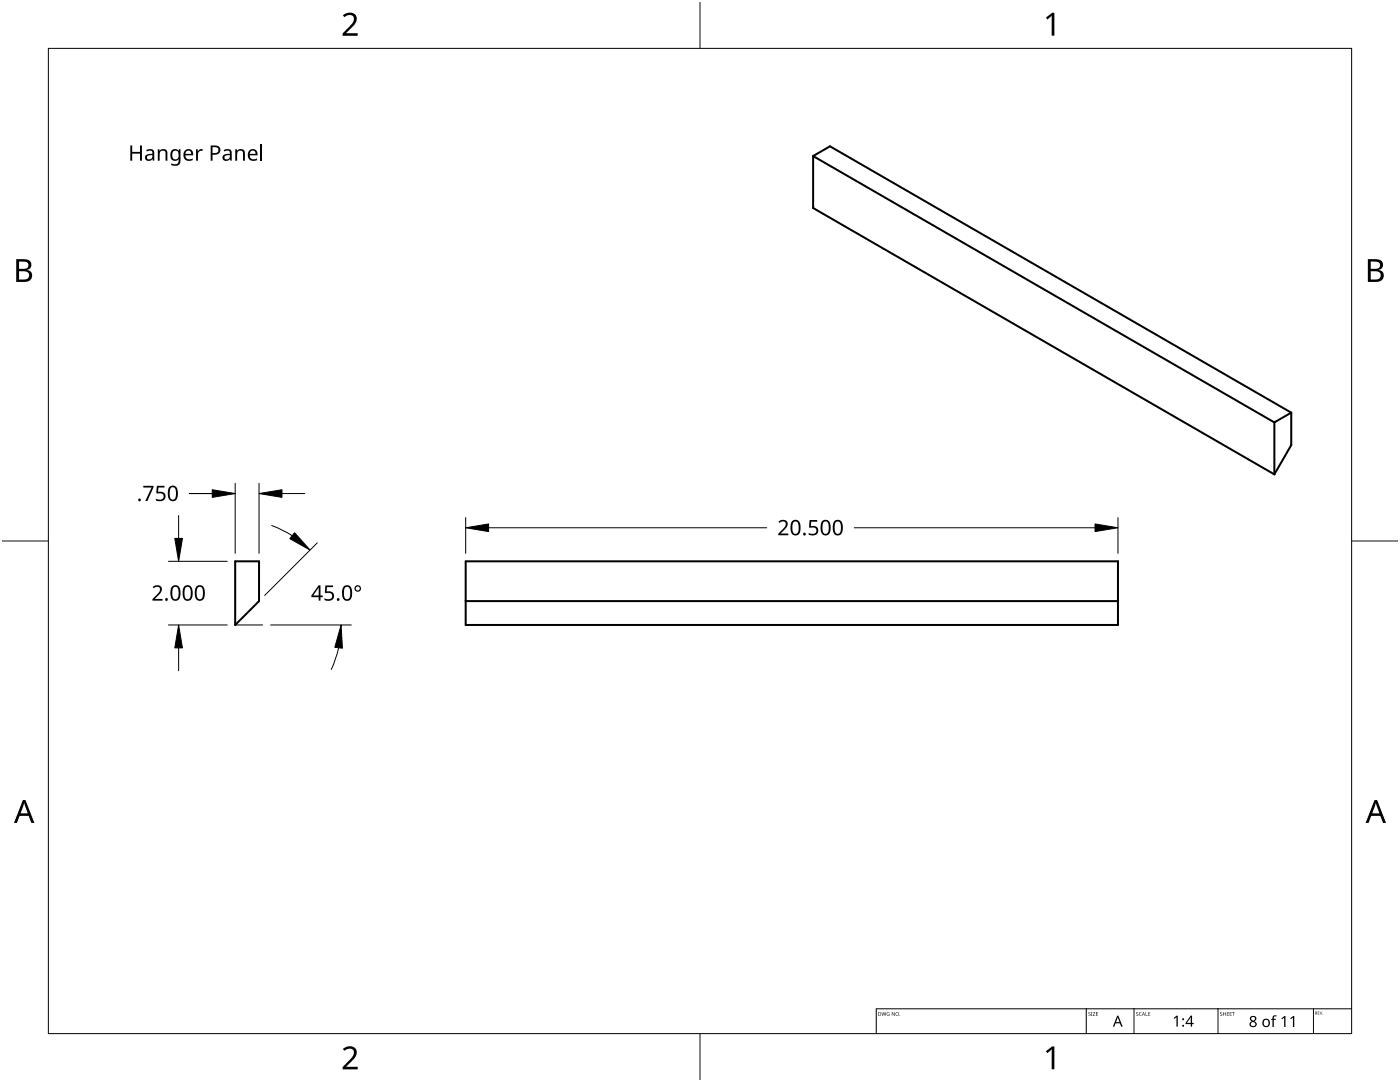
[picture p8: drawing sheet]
<svg xmlns="http://www.w3.org/2000/svg" width="279mm" height="216mm" viewBox="0 0 279 216" stroke-linecap="round" stroke-linejoin="round" font-family="sans-serif">
<path d="M162.3 31.1l3.3-1.9 92.1 53.1M162.3 31.1l92 53.2M162.3 31.1v10.4l92 53.2M254.3 84.3v10.4M257.7 82.3l-3.4 2M257.7 82.3v6.5l-3.4 5.9M46.9 112h4.8v7.9l-4.8 4.8zM92.9 112h130.2v12.7h-130.2zM92.9 119.9h130.2" fill="none" stroke="#000" stroke-width=".4"/>
<path d="M9.7 9.7h260v196.5h-260z" fill="none" stroke="#000" stroke-width=".2"/>
<path d="M139.7 .5v9.2M.5 108h9.2M269.7 108h9.2M139.7 206.2v9.2" fill="none" stroke="#000" stroke-width=".2"/>
<g fill="#000">
<path d="M68.4 3.1a1.64 1.64 0 0 1 2.8 .4 2.52 2.52 0 0 1-1.2 2.2l-.9 .9h2.3v.5h-3v-.4l1.2-1.2a1.95 1.95 0 0 0 .9-2.2 1.23 1.23 0 0 0-1.8 .1zM208.7 3.5l1.3-.9h.4v4.5h-.5v-4l-.9 .8zM68.4 209.3a1.64 1.64 0 0 1 2.8 .4 2.52 2.52 0 0 1-1.2 2.2l-.9 1h2.3v.5h-3v-.5l1.2-1.2a1.95 1.95 0 0 0 .9-2.1 1.23 1.23 0 0 0-1.8 .1zM208.7 209.8l1.3-1h.4v4.6h-.5v-4l-.9 .7z"/>
<path d="M3.2 51.7h1.3a1.28 1.28 0 0 1 1.7 1.3 1.04 1.04 0 0 1-.8 .9 1.23 1.23 0 0 1 1 1.5 1.23 1.23 0 0 1-1.6 .9h-1.6zM3.8 54.1v1.7h.9a.86 .86 0 0 0 1.1-.9 .86 .86 0 0 0-1.1-.8zM3.8 52.2v1.4h.8a.78 .78 0 0 0 1.1-.7 .78 .78 0 0 0-1.1-.7z"/>
<path d="M273 51.7h1.3a1.28 1.28 0 0 1 1.7 1.3 1.04 1.04 0 0 1-.9 .9 1.23 1.23 0 0 1 1 1.5 1.23 1.23 0 0 1-1.5 .9h-1.6zM273.6 54.1v1.7h.9a.86 .86 0 0 0 1.1-.9 .86 .86 0 0 0-1.2-.8zM273.6 52.2v1.4h.8a.78 .78 0 0 0 1-.7 .78 .78 0 0 0-1.1-.7z"/>
<path d="M4.6 159.6h.5l1.8 4.6h-.6l-.6-1.4h-1.8l-.5 1.4h-.6zM4.8 160.2l-.7 2.1h1.4z"/>
<path d="M274.3 159.6h.5l1.8 4.6h-.6l-.5-1.4h-1.8l-.6 1.4h-.6zM274.6 160.2l-.7 2.1h1.4z"/>
</g>
<path d="M216.8 201.3v4.9M226.3 201.3v4.9M243.1 201.3v4.9M262.1 201.3v4.9M269.7 201.3h-94.8v4.9" fill="none" stroke="#000" stroke-width=".2"/>
<g fill="#000">
<path d="M175.9 202l.3 .6 .2-.6 .2 .6 .3-.6-.2 .7-.3-.6-.3 .6zM177 202.1l.5-.1-.4 .1-.1 .2 .3 .3h.2v-.2l-.2-.1h.2v.4l-.5-.1zM178 202l.5 .6 .1-.6v.7l-.5-.6-.1 .6zM217.2 202h.3l.1 .1a.18 .18 0 0 0-.2 0 .18 .18 0 0 0-.1 .2 .18 .18 0 0 0 .3 0 .23 .23 0 0 1-.1 .4 .23 .23 0 0 1-.3-.1 .18 .18 0 0 0 .3 .1 .18 .18 0 0 0 0-.3l-.3-.2zM217.7 202h.3v.7h-.3zM218.1 202h.5l-.4 .6 .4 .1h-.5l.4-.7zM218.7 202h.4h-.3v.3h.3l-.3 .1v.2l.3 .1h-.4zM226.8 202h.2l.1 .1a.18 .18 0 0 0-.2 0 .18 .18 0 0 0 0 .2 .18 .18 0 0 0 .2 0 .23 .23 0 0 1 0 .4 .23 .23 0 0 1-.4-.1 .18 .18 0 0 0 .3 .1 .18 .18 0 0 0 0-.3l-.2-.2zM227.4 202.1l.2-.1 .2 .1a.29 .29 0 0 0-.4 .2 .29 .29 0 0 0 .4 .3l-.1 .1-.3-.1zM228.6 202l.1 .6 .3 .1h-.4zM229.2 202h.4h-.3v.3h.2l-.2 .1v.2l.3 .1h-.4zM234.2 203.1l.6-.4h.2v2.1h-.2v-1.9l-.4 .4z"/>
<path d="M243.5 202h.3l.1 .1a.18 .18 0 0 0-.3 0 .18 .18 0 0 0 0 .2 .18 .18 0 0 0 .3 0 .23 .23 0 0 1-.1 .4 .23 .23 0 0 1-.3-.1 .18 .18 0 0 0 .2 .1 .18 .18 0 0 0 .1-.3l-.3-.2zM244.1 202l.1 .3h.4v-.3v.7v-.3h-.4l-.1 .3zM244.8 202h.5h-.4v.3h.3l-.3 .1v.2l.4 .1h-.5zM245.4 202h.4h-.3v.3h.3l-.3 .1v.2l.3 .1h-.4zM245.9 202h.5h-.2v.7l-.1-.7zM254.1 202.7l.3-.1h.4l-.1 .3-.3-.1-.2 .2v.3h.4v.2h-.4v1.4h-.3v-1.4h-.2v-.1l.2-.1zM255.7 203.2l.6-.5h.2v2.2h-.2v-1.9l-.4 .4zM257.5 203.2l.6-.5h.2v2.2h-.3v-1.9l-.4 .4zM263 201.8h.3l-.2 .1v.2h.2l-.2 .1v.2l.2 .1h-.3zM263.4 201.8l.2 .6 .3-.6-.2 .7z"/>
<path d="M175.3 202l.5 .1 .1 .3-.2 .2-.4 .1zM175.4 202v.6h.2l.1-.4z"/>
<path d="M178.7 202.3a.36 .36 0 0 1 .7 0 .36 .36 0 0 1-.7 0zM178.8 202.3a.3 .3 0 0 0 .6 0 .3 .3 0 0 0-.6 0z"/>
<path d="M223 202.7h.2l.9 2.2h-.3l-.3-.7h-.9l-.2 .7h-.3zM223.1 203l-.4 .9h.7z"/>
<path d="M228.2 202l.3 .7-.2-.2h-.2l-.2 .2zM228.2 202.1l-.1 .3h.2z"/>
<path d="M237.6 202.7h.3v1.4h.3v.3h-.3v.4h-.3v-.4h-1v-.3zM237.6 202.9l-.7 1.2h.7z"/>
<path d="M249.5 202.9a.62 .62 0 0 1 .9-.2 .62 .62 0 0 1 .2 .9l-.3 .2a.65 .65 0 0 1 .4 .9 .65 .65 0 0 1-.9 .2 .59 .59 0 0 1-.4-.6 .59 .59 0 0 1 .4-.5l-.3-.4zM249.6 204.4a.45 .45 0 0 0 .9 0 .45 .45 0 0 0-.9 0zM249.7 203.3a.37 .37 0 0 0 .7 0 .37 .37 0 0 0-.7 0z"/>
<path d="M252.1 203.5a.81 .81 0 0 1 1.2 .1 .81 .81 0 0 1-.2 1.1 .81 .81 0 0 1-1.1-.2l-.1-.6zM252.4 203.6a.6 .6 0 0 0-.2 .8 .6 .6 0 0 0 .8 .2l.1-.2a.56 .56 0 0 0 0-.7 .56 .56 0 0 0-.7-.1z"/>
<path d="M262.5 201.8h.1a.17 .17 0 0 1 .2 .2 .17 .17 0 0 1-.1 .2l.2 .3-.2-.3-.2 .3zM262.5 201.9v.2h.2l.1-.1z"/>
<circle cx="179.6" cy="202.6" r=".07"/>
<circle cx="236.1" cy="204.7" r=".2"/>
<circle cx="236.1" cy="203.4" r=".2"/>
<circle cx="264" cy="202.4" r=".05"/>
</g>
<g fill="none" stroke="#000" stroke-width=".2">
<path d="M37.8 98.5h9.1M46.9 96.5v13.9M51.7 96.5v13.9M56.3 98.5h4.5M33.6 112h11.7M35.6 102.9v4.5M54.2 104.9l2.4 1 1.7 1M63.3 108.3l-10.5 10.5M92.9 103.3v7.1M97.5 105.3h55.5M170.5 105.3h48M223.1 103.3v7.1"/>
<path d="M33.6 124.7h11.7M35.6 129.3v4.5M54 124.7h16.1M67.6 129.3l-.5 1.8-1 2.5"/>
</g>
<path d="M42.4 97.7l4.5 .8-4.5 .7zM51.7 98.5l4.6-.8v1.5zM34.9 107.4h1.5l-.8 4.6zM58.8 106.3l3.1 3.5-4.1-2.3zM92.9 105.3l4.6-.8v1.6zM218.5 104.5l4.6 .8-4.6 .8zM35.6 124.7l.8 4.6h-1.5zM68.1 124.7l.2 4.6-1.5-.1z" fill="#000" stroke="#000" stroke-width=".2"/>
<g fill="#000">
<path d="M26 29h.4v1.3h1.5v-1.3h.4v3.1h-.4v-1.5h-1.5v1.5h-.4zM31.5 29.8h.3v.3a.87 .87 0 0 1 1-.3 .87 .87 0 0 1 .6 .8v1.5h-.4v-1.5a.61 .61 0 0 0-.7-.5 .61 .61 0 0 0-.4 .8v1.2h-.4zM39.1 29.8h.3l.1 .4 .4-.4h.6l-.1 .3h-.4a.73 .73 0 0 0-.5 .7v1.3h-.4zM47 29.8h.3v.3a.87 .87 0 0 1 1-.3 .87 .87 0 0 1 .6 .8v1.5h-.4v-1.5a.61 .61 0 0 0-.7-.5 .61 .61 0 0 0-.5 .8v1.2h-.3zM28.6 96.9h2v.3l-1.2 2.8h-.4l1.2-2.7h-1.6zM31.3 96.9h1.5v.4h-1.2l-.1 .9a1.02 1.02 0 0 1 1.6 .8 1.02 1.02 0 0 1-1.4 1l-.6-.1v-.4a.88 .88 0 0 0 1 .2 .88 .88 0 0 0 .5-.8 .85 .85 0 0 0-1.2-.4l-.2-.1zM30.5 117.1a1.01 1.01 0 0 1 1.1-.3 1.01 1.01 0 0 1 .7 1l-.3 .5-1.1 1.2h1.5v.3h-2v-.3l1.1-1.1a.72 .72 0 0 0 .5-.6 .72 .72 0 0 0-.5-.7l-.8 .3zM64.9 116.8h1.6v.4h-1.2l-.1 .8a1.02 1.02 0 0 1 1.5 .9 1.02 1.02 0 0 1-1.4 1l-.5-.2v-.3a.88 .88 0 0 0 .9 .2 .88 .88 0 0 0 .6-.8 .85 .85 0 0 0-1.3-.4l-.2-.2zM155.4 104.1a1.01 1.01 0 0 1 1.1-.4 1.01 1.01 0 0 1 .7 1l-.3 .6-1.1 1.2h1.5v.3h-2v-.3l1.1-1.1a.72 .72 0 0 0 .4-.7 .72 .72 0 0 0-.4-.6l-.8 .2zM161.6 103.8h1.5v.3h-1.2l-.1 .9a1.02 1.02 0 0 1 1.5 .8 1.02 1.02 0 0 1-1.4 1l-.5-.1v-.4a.88 .88 0 0 0 1 .3 .88 .88 0 0 0 .5-.9 .85 .85 0 0 0-1.3-.4l-.1-.1z"/>
<path d="M29.2 29.9a.93 .93 0 0 1 1-.2 .93 .93 0 0 1 .6 .8v1.6h-.3l-.1-.4a.74 .74 0 0 1-1.1 .3 .74 .74 0 0 1 .1-1.2l1-.1a.53 .53 0 0 0-.2-.6 .53 .53 0 0 0-.6 0l-.3 .1zM29.4 31.2a.49 .49 0 0 0 .2 .7 .49 .49 0 0 0 .7-.4l.1-.6z"/>
<path d="M34.4 29.9a.94 .94 0 0 1 1.3 .2v-.3h.3v2.3a1.14 1.14 0 0 1-1.8 .8v-.3a.91 .91 0 0 0 1.4-.3l.1-.5a1 1 0 0 1-1.4 .1 1 1 0 0 1-.3-1.2zM34.6 30.2a.92 .92 0 0 0-.2 1 .92 .92 0 0 0 .7 .6 .98 .98 0 0 0 0-1.7z"/>
<path d="M36.9 30.1a.98 .98 0 0 1 1.2-.2 .98 .98 0 0 1 .5 1.1h-1.6a.87 .87 0 0 0 .5 .8 .87 .87 0 0 0 1-.2v.4a1.24 1.24 0 0 1-1.7-.3 1.24 1.24 0 0 1 .1-1.6zM37.2 30.2l-.2 .5h1.2a.57 .57 0 0 0-.3-.6 .57 .57 0 0 0-.7 .1z"/>
<path d="M42 29h.8a.95 .95 0 0 1 1.2 1 .95 .95 0 0 1-1.2 .9h-.4v1.2h-.4zM42.4 29.4v1.2a.82 .82 0 0 0 1.2-.7 .61 .61 0 0 0-.8-.5z"/>
<path d="M44.7 29.9a.93 .93 0 0 1 .9-.2 .93 .93 0 0 1 .6 .8v1.6h-.2l-.1-.4a.74 .74 0 0 1-1.2 .3 .74 .74 0 0 1 .1-1.2l1.1-.1a.53 .53 0 0 0-.2-.6 .53 .53 0 0 0-.6 0l-.3 .1zM44.9 31.2a.49 .49 0 0 0 .2 .7 .49 .49 0 0 0 .7-.4l.1-.6z"/>
<path d="M49.7 30.1a.98 .98 0 0 1 1.2-.2 .98 .98 0 0 1 .5 1.1h-1.6a.87 .87 0 0 0 .6 .8 .87 .87 0 0 0 .9-.2v.4a1.24 1.24 0 0 1-1.6-.3 1.24 1.24 0 0 1 0-1.6zM50 30.2l-.2 .5h1.2a.57 .57 0 0 0-.3-.6 .57 .57 0 0 0-.7 .1z"/>
<path d="M33.9 97.1a1.05 1.05 0 0 1 1.2 0 1.05 1.05 0 0 1 .4 1.2 1.31 1.31 0 0 1-1 1.7 1.22 1.22 0 0 1-1-1.5l.1-.9zM34.1 97.4a1.88 1.88 0 0 0 .2 2.3 .71 .71 0 0 0 .8-.9 1.17 1.17 0 0 0-.6-1.6z"/>
<path d="M34.4 117a1.05 1.05 0 0 1 1.2 0 1.05 1.05 0 0 1 .4 1.1 1.31 1.31 0 0 1-1 1.8 1.22 1.22 0 0 1-1-1.6l.1-.8zM34.6 117.3a1.88 1.88 0 0 0 .3 2.3 .71 .71 0 0 0 .7-1 1.17 1.17 0 0 0-.6-1.5z"/>
<path d="M36.8 117a1.05 1.05 0 0 1 1.3 0 1.05 1.05 0 0 1 .3 1.1 1.31 1.31 0 0 1-1 1.8 1.22 1.22 0 0 1-1-1.6l.1-.8zM37 117.3a1.88 1.88 0 0 0 .3 2.3 .71 .71 0 0 0 .8-1 1.17 1.17 0 0 0-.7-1.5z"/>
<path d="M39.3 117a1.05 1.05 0 0 1 1.2 0 1.05 1.05 0 0 1 .4 1.1 1.3 1.3 0 0 1-1 1.8 1.22 1.22 0 0 1-1-1.6l.1-.8zM39.5 117.3a1.88 1.88 0 0 0 .2 2.3 .71 .71 0 0 0 .8-1 1.17 1.17 0 0 0-.6-1.5z"/>
<path d="M63.6 116.8h.4v2h.4v.4h-.4v.6h-.4v-.6h-1.5v-.4zM63.6 117.2l-1.1 1.6h1.1z"/>
<path d="M68.6 117a1.05 1.05 0 0 1 1.3 0 1.05 1.05 0 0 1 .4 1.1 1.31 1.31 0 0 1-1 1.8 1.22 1.22 0 0 1-1-1.6l.1-.8zM68.9 117.3a1.88 1.88 0 0 0 .2 2.3 .71 .71 0 0 0 .8-1 1.17 1.17 0 0 0-.6-1.5z"/>
<path d="M70.7 117.4a.7 .7 0 0 1 1.4 0 .7 .7 0 0 1-1.4 0zM71 117.4a.4 .4 0 0 0 .8 0 .4 .4 0 0 0-.8 0z"/>
<path d="M158.1 103.9a1.05 1.05 0 0 1 1.3 0 1.05 1.05 0 0 1 .4 1.2 1.31 1.31 0 0 1-1 1.7 1.22 1.22 0 0 1-1-1.5l.1-.8zM158.4 104.2a1.88 1.88 0 0 0 .2 2.3 .71 .71 0 0 0 .8-.9 1.17 1.17 0 0 0-.6-1.6z"/>
<path d="M164.1 103.9a1.05 1.05 0 0 1 1.3 0 1.05 1.05 0 0 1 .4 1.2 1.31 1.31 0 0 1-1 1.7 1.22 1.22 0 0 1-1-1.5l.1-.8zM164.4 104.2a1.88 1.88 0 0 0 .2 2.3 .71 .71 0 0 0 .8-.9 1.17 1.17 0 0 0-.6-1.6z"/>
<path d="M166.6 103.9a1.05 1.05 0 0 1 1.2 0 1.05 1.05 0 0 1 .4 1.2 1.31 1.31 0 0 1-1 1.7 1.22 1.22 0 0 1-1-1.5l.1-.8zM166.8 104.2a1.88 1.88 0 0 0 .2 2.3 .71 .71 0 0 0 .8-.9 1.17 1.17 0 0 0-.6-1.6z"/>
<circle cx="27.9" cy="99.8" r=".27"/>
<circle cx="33.2" cy="119.6" r=".27"/>
<circle cx="67.5" cy="119.6" r=".27"/>
<circle cx="160.6" cy="106.6" r=".27"/>
</g>
<path d="M46.9 124.7h5.5" fill="none" stroke="#000" stroke-width=".2"/>
<path d="M52.2 28.8v3.3" fill="none" stroke="#000" stroke-width=".37"/>
</svg>
